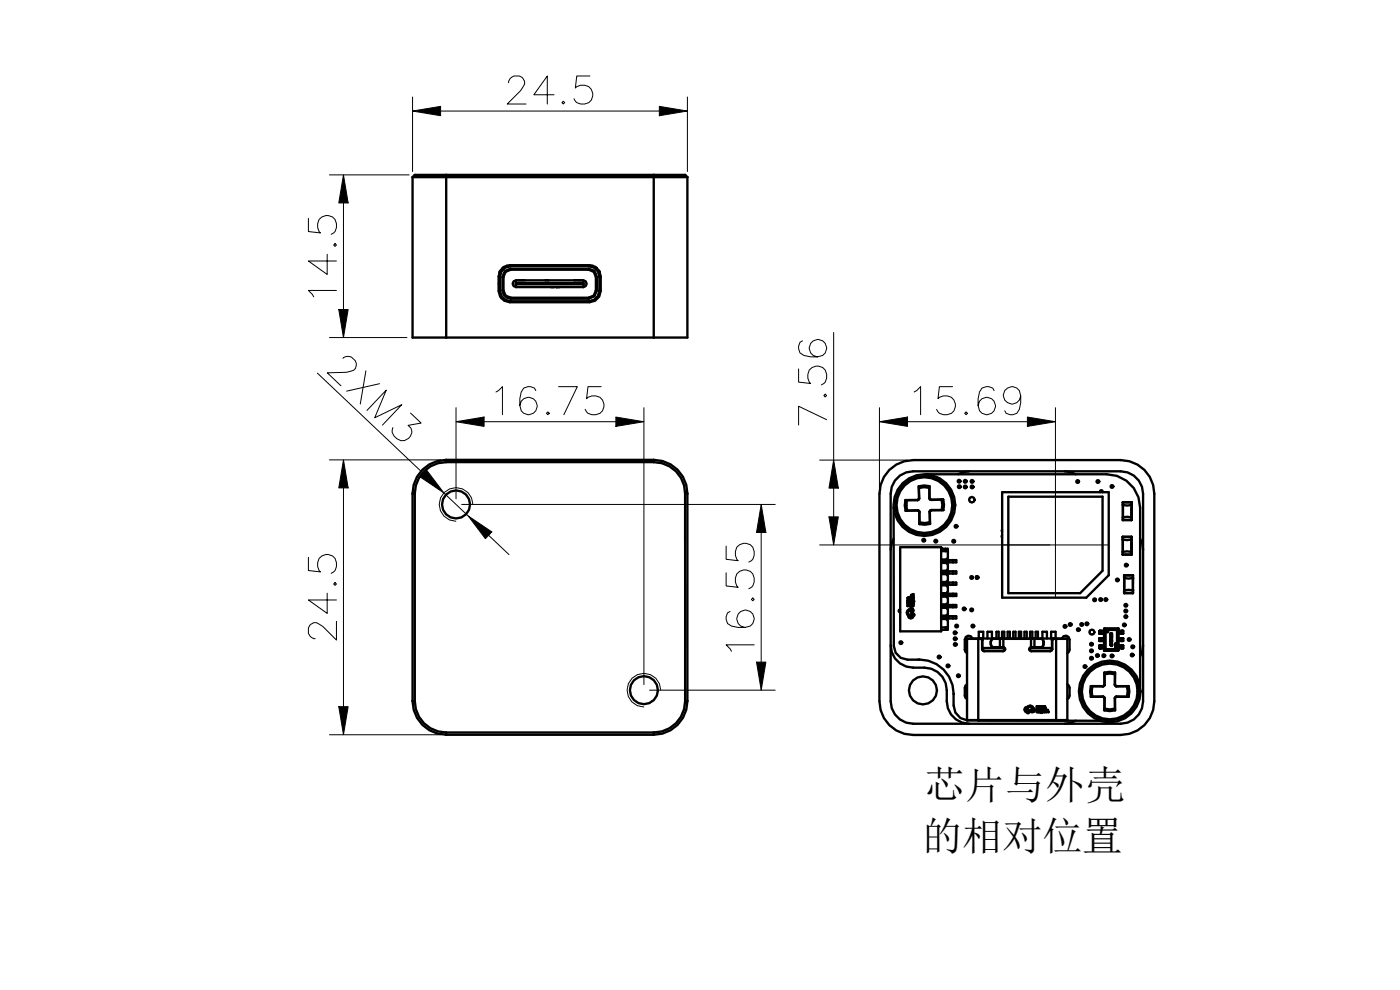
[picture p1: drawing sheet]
<svg xmlns="http://www.w3.org/2000/svg" width="297mm" height="210mm" viewBox="0 0 297 210" stroke-linecap="round" stroke-linejoin="round" font-family="sans-serif">
<defs><g id="words">
<g font-size="8.5">
<text x="196.2" y="169.5">芯片与外壳</text>
<text x="195.6" y="180.4">的相对位置</text>
</g>
</g></defs>
<g fill="none" stroke="#000" stroke-width=".5">
<path d="M87.5 37.6v34h58.3v-34M87.5 37.6h58.3M87.5 37.6l.5-.5h57.4l.4 .5M94.7 37.1v34.5M138.7 37.1v34.5M106 57.7v3.9M106 57.6v.6M106 58.8v2.8M106.1 57.4l.9-.8 1.2-.3h16.9l1.1 .3 .9 .8 .3 1.2v3.1l-.3 1.2-.9 .9-1.1 .3h-16.9l-1.2-.3-.9-.9-.3-1.2v-3.1zM106.6 56.8v.3M106.6 58.8v2.8M106.6 58.8h.2"/>
<path d="M106.7 56.8v.3M106.8 58.8v2.8M107.4 56.4h18.4M107.5 57.3l.8-.2h16.6l.8 .2 .6 .6 .2 .9v2.8l-.5 1.2-1.1 .5h-16.6l-.8-.2-.6-.7-.2-.8v-2.8l.2-.9zM108.3 56.4l-1.1 .4-.8 .8-.4 1.2M108.3 57l-1.2 .5-.5 1.3M108.3 56.4a2.14 2.14 0 0 0-2.3 2.4M108.3 57h16.6M108.3 56.4h16.6M108.3 57v.2M108.3 57.2l-1 .5-.5 1.1M108.3 57.2h16.6"/>
<path d="M109.5 59.5l-.5 .2-.2 .5 .2 .5 .5 .2M109.5 59.5h14.2M109.5 59.5v.6M115.7 59.4v.1M116.3 59.4v.1M121.8 59.4v.1M123.3 59.4v.1M123.7 59.5l.6 .2 .2 .5-.2 .5-.6 .2M123.7 59.5v.6M124.9 57l1.2 .5 .5 1.3M124.9 56.4l1.1 .4 .9 .8 .3 1.2M124.9 56.4a2.14 2.14 0 0 1 2.3 2.4"/>
<path d="M124.9 57.2l1.1 .5 .4 1.1M124.9 57v.2M126.4 58.8h.2M126.4 58.8v2.8M126.5 56.8v.3M126.6 56.8v.3M126.6 58.8v2.8M127.2 57.6v.6M127.2 58.8v2.8M127.2 57.7v3.9M105.8 60.2h.2M106 61.6l.3 1.2 .9 .9 1.1 .3"/>
<path d="M106 61.6h.1M106 61.6l.4 1.2 .8 .8 1.1 .3M106.4 63.3h.3M106.6 61.6l.2 .9 .7 .6 .8 .2M106.6 61.6h.2M106.8 61.6l.5 1.1 1 .5M108.3 64h16.6M108.3 63.3h16.6M108.3 63.9h16.6M108.3 63.9v.1M108.3 63.2v.1M108.3 63.2h16.6"/>
<path d="M109.5 60.1l-.2 .1 .2 .1M109.5 60.9h14.2M109.5 60.1h14.2M109.5 60.3h14.2M109.5 60.3v.6M116.9 60.9h.6M118.1 60.9h.6M123.7 60.1l.2 .1-.2 .1M123.7 60.3v.6M124.9 63.2v.1M124.9 63.9v.1M126.4 61.6l-.4 1.1-1.1 .5"/>
<path d="M126.4 61.6h.2M126.6 61.6l-.5 1.2-1.2 .5M127.2 61.6l-.3 1.2-.9 .8-1.1 .3M127.2 61.6h.1M127.2 61.6l-.3 1.2-.8 .9-1.2 .3M94.7 97.5a7.1 7.1 0 0 0-7.2 7.2M94.7 98a6.7 6.7 0 0 0-6.7 6.7M94.7 97.5v.5M94.7 97.5h44M94.7 98h44M138.7 97.5a7.1 7.1 0 0 1 7.1 7.2M138.7 98a6.6 6.6 0 0 1 6.6 6.7"/>
<path d="M138.7 97.5v.5M188.7 99.7l1.4-1.1 1.8-.8 1.8-.2h44a7.1 7.1 0 0 1 7.2 7.1v44.1a7.1 7.1 0 0 1-7.2 7.1h-44a7.1 7.1 0 0 1-7.1-7.1v-44.1l.2-1.8 .7-1.7zM205.6 100l-1.2 .1-1.1 .5M225.8 100l1.3 .1 1.1 .5M87.5 104.7v44M87.5 104.7h.5M88 104.7v44M145.3 104.7l.1 44M145.8 104.7v44M145.8 104.7h-.5M189.6 107.6v29.4l.4 1.5 1.1 1 1.4 .4h2.5M189.6 114.3l-.5 1.1-.2 1.2"/>
<path d="M190.9 100.9l1.3-.7 1.5-.2h44a4.8 4.8 0 0 1 4.8 4.7v44.1a4.8 4.8 0 0 1-4.8 4.7h-44a4.8 4.8 0 0 1-4.8-4.7v-44.1l.3-1.4 .7-1.4zM191 116.1h8.7v17.8h-8.7zM192.1 106.1l-.2 1.1 .2 1.1M192.1 106.1h.3M192.4 106.1a3.8 3.8 0 0 0 .1 2.2M192.4 106.1h2.3M192.5 108.3h-.4M194.7 106l-2.6 .1M194.7 106v.1M194.7 108.2l.4 .4M194.7 108.2l-2.2 .1M194.7 108.3l.3 .3"/>
<path d="M194.7 108.3h-2.6M194.7 108.2v.1M194.9 103.2l.1 2.5M194.9 103.2v.3M194.9 103.5l.1 2.2M195 105.7l-.3 .3M195 108.6v2.6M195 105.7l-.3 .4M195 105.7h.1M195.1 110.8l-.1 .4M195.1 108.6v2.2M195.1 108.6h-.1"/>
<path d="M196.4 100.6h38.4a7.1 7.1 0 0 1 7.1 7.1v37.9M197.1 105.7l.4 .4M197.2 103.5l-.1 2.2M197.2 103.5l-1.2-.2-1.1 .2M197.2 103.1l-1.2-.1-1.1 .2M197.2 103.1v2.6M197.2 103.1v.4M197.2 108.5l.1 2.3M197.2 105.7l.3 .3M197.2 105.7h-.1M197.3 108.5v2.6M197.3 108.5h-.1"/>
<path d="M197.3 110.8l-1.1 .2-1.1-.2M197.3 110.8v.3M197.3 111.1l-1.1 .2-1.2-.1M197.5 106v.1M197.5 108.2l-.3 .3M197.5 108.2h2.3M197.5 108.3l-.2 .2M197.5 108.2v.1M199.7 116.2l.2 .2M199.7 116.9h1.4v1.4l-.4 .4h-1M199.7 119.4h1l.4 .4v.9l-.4 .4h-1M199.7 116.4h1.4v.5"/>
<path d="M199.7 118.8h3.2v.5h-3.2M199.7 106l.2 1.1-.1 1.1M199.7 106l-2.2 .1M199.8 108.2h.3M200.1 105.9l.2 1.2-.2 1.1M200.1 105.9l-.4 .1M200.1 105.9l-2.6 .1M200.1 108.2l-2.6 .1M200.2 118.8v.5M200.6 116.4v.5M200.6 118.8v.5M200.8 118.8v.5"/>
<path d="M201.2 118.8v.5M202.2 118.8v.5M212.6 112.3l-.1 .3 .1 .2M212.6 104.4h22.6v17.6l-4.8 4.8h-17.8zM212.6 113.5l-.1 .3 .1 .2M213.9 105.4h20v15.7l-4.8 4.7h-15.2zM233.4 104.4l.1-.4h.3l.1 .4M238.2 117.7h1.8M238.2 114.4v.1M238.2 114.4v2.7M238.2 106.6v3.7h1.8M238.2 106.6v.5"/>
<path d="M238.2 109.7v.6h1.9M238.2 106.6h1.9M238.2 107.1h.1M238.2 107.1v2.6M238.2 117.1l.9-.2 .9 .2M238.2 113.9h1.9M238.2 113.9v3.8M238.2 117.1h.1M238.2 113.9h1.8M238.2 110.3h.1M240 114.5l-.9 .1-.9-.1M240 113.9v3.8"/>
<path d="M240 114.4v2.7M240 114.4v.1M240 117.1h.1M240 107.1l-.9 .1-.9-.1M240 109.7l-.9-.1-.9 .1M240.1 115.1h-.1M240.1 107.1l-.1 2.6M240.1 115.8h-.1M240.1 107.1h-.1M240.1 109.7h-.1M240.1 106.5l-.1 3.8M240.1 106.6v.6"/>
<path d="M240.1 107.8v.1M240.1 108v.1M240.1 108.2v.2M240.1 108.6v.6M240.1 109.6v.7M240.1 110.3h-.1M240.1 107.1h.1M241.9 114.3l.4 1.1 .2 1.2M188.9 136.9a4.8 4.8 0 0 0 4.8 4.7h2.4a4.8 4.8 0 0 1 4.7 4.8v2.4a4.8 4.8 0 0 0 4.8 4.7M191 129.3l-.4 .3 .1 .2 .3 .1M192.5 128.5h.4l.1-.2v.3zM192.5 127.6l.1 .2 .2-.2v.2h.1l.1-.2v.2h-.5z"/>
<path d="M192.5 126.8l.5-.2-.1 .1 .1 .4zM192.5 127.9l.3 .3 .1-.3a.24 .24 0 0 1 0 .4 .24 .24 0 0 1-.3 0 .24 .24 0 0 1-.1-.4zM192.6 127.2h.3l.1 .3h-.5zM192.6 126.8h.2v.1zM192.6 127.2h.3l.1 .2h-.4zM193 129.5l-.3 .1a.68 .68 0 0 0 .2 .9l.1 .3 .4 .1 .1-.2-.1-.1v-.4l-.2-.5 .2-.1 .2 .5M193 129.4l.3-.2 .2 .1 .1 .3M193 129.4v.1M193.3 128.3v.2l.3-.2-.1 .2h.2l.1-.2v.3h-.5zM193.3 126.2l.5-.2-.1 .3 .1 .2zM193.4 126.6h.3l.1 .3h-.5zM193.4 126.2h.1"/>
<path d="M193.4 126.2h.2v.1zM193.4 126.6h.3v.2h-.3zM193.5 127v.2h-.2v-.2v.2h.5v-.2l-.1 .2h-.1v-.2M193.5 128.1v.1M193.5 127.8h.1M193.6 128l-.2 .2M193.6 127h-.1M193.6 128.1h.1M193.6 130.1h.1M193.7 129.7v-.5l-.2-.2a.93 .93 0 0 0-.9 .5 .93 .93 0 0 0 .1 1 .56 .56 0 0 0 .4 .6 .56 .56 0 0 0 .6-.4l.3-.3-.4-.3M193.7 129.6l-.2 .1M193.7 127.7l-.2 .1"/>
<path d="M193.7 127.5l-.3 .1 .4-.1M193.7 127.5l-.3-.2 .4 .2M193.7 128l-.1 .1M193.7 127.5h.1M193.7 128.1l-.1 .2M193.7 127.7v.1M193.8 127.7l-.2 .2h-.2v-.2l.1 .1M193.8 128l-.4 .1M193.8 128h-.1M193.8 128l-.2 .1M193.8 128.1l-.1 .2M193.8 127.7l-.1 .2 .1-.1"/>
<path d="M193.9 127.6h.1M193.9 127.5h.1M195 139.9a7.3 7.3 0 0 1 7.3 7.3v2.4l.4 1.6 1 1.1 1.5 .5 21.2-.1M195 139.9h.1M199.7 121.8h1l.4 .3v1l-.4 .4h-1M199.7 124.2h1l.4 .3v1l-.4 .3h-1M199.7 121.2h3.2v.5h-3.2M199.7 123.6h3.2v.4h-3.2M199.7 126.5h1l.4 .4v1l-.4 .3h-1M199.7 128.9h1l.4 .4v.9l-.4 .4h-1M199.7 131.3h1l.4 .4v1.4h-1.4M199.7 126h3.2v.4h-3.2"/>
<path d="M199.7 128.3h3.2v.5h-3.2M199.7 130.7h3.2v.5h-3.2M200.2 121.2v.5M200.2 123.6v.4M200.2 126v.4M200.2 128.3v.5M200.2 130.7v.5M200.6 133.1v.5M200.6 121.2v.5M200.6 123.6v.4M200.6 126v.4M200.6 128.3v.5"/>
<path d="M200.6 130.7v.5M200.8 121.2v.5M200.8 123.6v.4M200.8 126v.4M200.8 128.3v.5M200.8 130.7v.5M201.1 133.1v.5h-1.4M201.2 121.2v.5M201.2 123.6v.4M201.2 126v.4M201.2 128.3v.5M201.2 130.7v.5"/>
<path d="M202.2 121.2v.5M202.2 123.6v.4M202.2 126v.4M202.2 128.3v.5M202.2 130.7v.5M205.1 135.5h3M205.1 135.5v17.2h21.3M206.3 135.4l-.3-.4-.6-.2-.5 .3-.2 .6v2.1l.1 .5 .3 .3M207.1 122.3v.4M207.2 122.2v.6M207.5 135.4v17.4M207.6 135.4v-1.4h1v1.4"/>
<path d="M208.1 135.5l.2 .3M208.1 135.5h.2v.3M208.3 137.7l.2 .3 .3 .1M208.3 135.8v1.9M208.3 137.7h.1M208.4 137.7l.4 .4M208.4 135.4v2.3M208.8 138.1h4M208.8 138.1h.1M209.5 135.4v-1.4h.9v1.4M210.2 136.6l.1 .5 .4 .2h2.1M210.2 136.2v.4"/>
<path d="M210.2 136.6h.1M210.2 136.2h.1M210.2 136.6l.1 .4 .3 .3h2.2M210.6 135.5l-.3 .2-.1 .5M210.6 135.5l-.3 .3-.1 .4M210.6 135.5h10.3l.4 .3 .1 .4M210.7 137.3h-.1M211.4 135.4v-1.4h.5v1.4M212.2 135.4l-.1 1.9M212.2 137.3h-.1M212.6 135.4v-1.4h.5v1.4M212.8 138.1h.1"/>
<path d="M212.8 138.1h-4M212.8 137.3h.1M212.8 137.3l.4 .4M212.8 137.3l.3 .1 .1 .3M212.8 135.4v1.9M213.1 137.4l-4.7 .1M213.2 137.7l-.4 .4M213.2 137.7h.1M213.2 137.7l-.1 .3-.3 .1M213.8 135.4v-1.4h.4v1.4M215 135.4v-1.4h.4v1.4M216.1 135.4v-1.4h.5v1.4"/>
<path d="M217.3 135.4v-1.4h.5v1.4M218.3 137.7l.2 .3 .3 .1M218.3 137.7h.1M218.4 137.7l.4 .4M218.5 137.4l4.7 .1M218.5 135.4v-1.4h.5v1.4M218.7 135.4v1.9M218.7 137.3l-.3 .1-.1 .3M218.7 137.3l-.3 .4M218.7 137.3h.1M218.8 138.1h4M218.8 137.3h-.1"/>
<path d="M218.8 138.1h.1M218.8 137.3h2.1M218.8 137.3h.1M219.4 135.5v1.8M219.4 135.4v.1M219.7 135.4v-1.4h.5v1.4M220.9 135.4l.4 .3 .1 .5M220.9 137.3h-2.1M220.9 137.3h.1M220.9 135.4v.1M221.1 135.4v-1.4h1v1.4M221.4 136.6l-.1 .4-.4 .3"/>
<path d="M221.4 136.2v.4M221.4 136.6h.1M221.4 136.2h.1M221.4 136.6l-.1 .5-.4 .2M222.8 138.1h-4M222.8 138.1h.1M223 135.4v-1.4h.9v1.4M223.2 137.7l-.4 .4M223.2 135.4v2.3M223.2 137.7h.1M223.2 137.7l-.1 .3-.3 .1M223.2 135.8v1.9"/>
<path d="M223.5 135.5l-.3 .3M223.5 135.5h-.2l-.1 .3M223.5 135.5h2.9v17.2M224 135.4v17.4M225.3 135.4l.3-.4 .6-.2 .5 .3 .2 .6v2.1l-.1 .5-.4 .3M226.4 135.4l-21.3 .1M226.4 135.4v.1M233.2 137.5h1M233.2 133.8h1M233.2 134.4h1M233.2 135.4h1M233.2 135.9h1"/>
<path d="M233.2 133.8v.6M233.2 135.4v.5M233.2 136.9v.6M233.3 136.9h.1M233.3 135.9l.9 .1M233.3 137.5h.9M233.3 134.4h.1M233.4 136.9v.6M233.4 133.8v.6M233.4 134.4h.1M233.4 135.4v.6M233.4 136.9h.1"/>
<path d="M233.5 133.8v.6M233.5 135.4v.5M233.5 136.9v.6M233.5 135.9v.1M233.5 137.5h.1M233.6 133.8v.6M233.6 135.4v.5M233.6 136.9v.6M233.6 135.9v.1M233.6 137.5h.1M234.2 133.8v.6M234.2 135.4v.6"/>
<path d="M234.2 136.9v.6M234.2 133.8h-1M234.2 135.4h-.9M234.2 136.9h-1M234.2 133.4v4.5l.2-.2M234.2 133.4l.2 .2M234.3 133.3l-.1 .1M234.3 137.9l-.1 .1M234.3 133.3h2.9l-.2 .2M234.3 133.3l.2 .2M234.4 133.6v4.1M234.4 137.7h2.7"/>
<path d="M234.4 133.6h2.7M234.5 137.8l-.2 .2h2.9M234.5 133.5h2.5M234.5 137.8h2.5M234.5 133.5v4.3M234.5 137.7l-.1 .1M234.5 133.5l-.1 .1M235.6 134.8l.1 .2 .2-.2M235.6 134.8l.1-.2 .2 .2M235.6 136.1l.1 .1M235.6 135.6h.1M235.6 136.9h.3"/>
<path d="M235.6 136.8v.1M235.6 134.5h.1M235.6 136.1h.1M235.6 134.8l.1-.1 .2 .1M235.6 134.8l.1 .1 .2-.1M235.7 134.5h-.1M235.7 135.6l-.1 .1M235.7 136.1l-.1 .1M235.7 135.9h-.1M235.7 136.6l-.1 .1M235.7 135.9l-.1 .1M235.7 135.9h.2"/>
<path d="M235.7 136.6h-.1l.1-.1 .2 .2M235.7 135.8l-.1 .1 .1-.1 .2 .1M235.7 136.6l.2 .1M235.7 135.3v.1zM235.7 136.3v.2zM235.7 136.9l.1 .1 .1-.1M235.7 135.5h.1M235.7 136.1v.1M235.7 136.9h.1M235.8 135.5l-.1 .2M235.8 136.1h-.1M235.8 136.6l-.1 .1"/>
<path d="M235.8 135.8l-.1 .1M235.8 135.9l-.1 .1M235.8 136.9l-.1 .1M235.8 134.4l-.1 .1M235.8 136.1v.1M235.8 134.4l-.1 .2-.1-.1M235.9 135.5h.1M235.9 136.1h.1M235.9 135h.1M235.9 135v.2M235.9 135.2h.1M235.9 135.1h-.3h.3"/>
<path d="M235.9 136.9l-.1 .1M235.9 135.9h.1M235.9 135.5l-.1 .1M235.9 136.1l-.1 .1M235.9 134.5h.1M235.9 135.5v.1M235.9 134.4h.1M235.9 136.7h.1M236.6 136.8h.1M236.6 137.4h.1M236.6 137.5h.1M236.6 136.8v.1"/>
<path d="M236.6 136.6l-.1 .1M236.7 136.5l-.2 .1M236.7 136.5l-.1 .1M236.7 137.2h.1M236.7 137.2v.1M236.7 137.1h.1M236.7 137.3h.1M236.7 136.5l-.1 .3M236.7 137.3v.1M236.7 136.5h.1M236.8 137.1h-.1M236.8 137.3h-.1"/>
<path d="M236.8 136.7h-.1M236.8 136.5l-.1 .1M236.8 137.1h.1M236.8 137.4h-.1M236.8 136.7l-.2 .2M236.8 137.3h.1M236.8 137.2v.1M236.8 136.7h.1M237 137.8l.2 .2M237 133.5v4.3M237.1 133.6l.2-.2v4.5M237.1 133.6v4.1"/>
<path d="M237.1 133.5l-.1 .1M237.1 137.7l.2 .2M237.1 137.7l-.1 .1M237.3 133.3l-.1 .1M237.3 137.9l-.1 .1M237.3 137.5h1M237.3 133.8h.9M237.3 133.8h1v.6M237.3 135.4h1v.5M237.3 135.4h.9M237.3 136h.9M237.3 135.9h1"/>
<path d="M237.3 136.9h1M237.3 137.5h.9M237.3 133.8v.6M237.3 135.4v.6M237.3 136.9v.6M237.9 133.8v.6M237.9 134.4h.1M237.9 135.4v.6M237.9 136.9v.6M237.9 136.9h.1M238 134.4h.1M238 133.8v.6"/>
<path d="M238 135.4v.6M238 136.9v.6M238 136.9h.1M238.1 135.4v.6M238.1 134.4h.1M238.1 133.8v.6M238.1 136.9v.6M238.1 136.9h.1M238.2 133.8v.6M238.2 135.4v.6M238.2 136.9v.6M238.2 134.4h.1"/>
<path d="M238.2 136.9h.1M238.3 134.4h-.1M238.3 133.8h-.1M238.3 136.9v.6M238.3 135.9l-.1 .1M238.3 135.4h-.1M238.3 137.5h-.1M238.3 136.9h-.1M238.3 134.4h-1M238.5 122.1h1.9v3.7M238.5 125.8h1.9M238.5 122.1v.5"/>
<path d="M238.5 125.2v.6M238.5 122.6h.1M238.5 125.2l.9-.1 .9 .1M238.5 122h1.8v.6M238.5 122v3.8M238.5 125.2h.1M238.5 122v.1M240.3 122.6l-.9 .1-.9-.1v2.6M240.3 125.2l.1 .6M240.3 122.6v2.6M240.3 125.1h.1M240.3 122.7h.1"/>
<path d="M240.3 125.2h.1M240.3 122.6h.1M240.4 122.6h.1M240.4 122l-.1 .1M240.4 125.2h.1M242.5 136.9l-.2 1.2-.4 1.1M87.5 148.7a7.1 7.1 0 0 0 7.2 7.2M87.5 148.7h.5M88 148.7a6.7 6.7 0 0 0 6.7 6.7M94.7 155.4v.5M94.7 155.9h44M94.7 155.4h44"/>
<path d="M138.7 155.4v.5M145.4 148.7a6.7 6.7 0 0 1-6.7 6.7M145.4 148.7h.4M145.8 148.7a7.1 7.1 0 0 1-7.1 7.2M205.1 145.1l-.3 .4-.1 .4v1.7l.1 .4 .3 .3M205.2 152.7l-.1 .1M207.5 152.8l25.9 .1M218.4 150.9l-.1 .3a.65 .65 0 0 1-.9-.4 .65 .65 0 0 1 .5-.8 .8 .8 0 0 1 1.3 .1l.2 .2 .1 .5-.2 .2-.4 .1M218.4 150.9h.1M218.9 151l-.1 .1M218.9 150.9l-.1 .1M219 150.3l-.1-.3a.68 .68 0 0 0-.9 .2l-.3 .1-.1 .4 .2 .1 .1-.1h.4l.5-.2 .1 .2-.5 .2"/>
<path d="M219 150.3h.1M219.1 150.3l.2 .3-.1 .2-.3 .1M219.9 149.8l.1 .4 .2 .1h-.3zM219.9 150.6h.3h-.2v.2h.2l-.2 .2 .2 .1h-.3zM220.3 151l.2-.1-.2 .2M220.3 150.2v-.3h.3a.22 .22 0 0 0-.3 0 .22 .22 0 0 0 0 .3 .22 .22 0 0 0 .3 0h-.2M220.3 151h.1M220.4 151h-.1M220.4 150.8h-.1l.2-.1v.4h-.1M220.4 150.2h-.1M220.5 150.8l-.3 .2M220.5 150.8h-.1"/>
<path d="M220.6 151h.1M220.7 149.8h.2l-.2 .1v.1h.2l-.2 .2 .2 .1h-.2zM220.7 150.8h.1M220.7 150.8l.1-.1h-.2v.2l.1-.1M220.7 150.9v.2M220.8 150.9h-.1M220.8 150.9l-.2 .2M220.9 151.2h.1M221 149.8a.27 .27 0 0 1 .4 .3 .27 .27 0 0 1-.4 .2zM221 151l-.1-.3v.5M221 151h.1M221 151l.2-.3-.3 .5"/>
<path d="M221.1 149.9a.2 .2 0 0 1 .2 .2 .2 .2 0 0 1-.2 .1zM221.3 150.6h.2h-.2v.2h.2l-.2 .2 .2 .1h-.2zM221.6 149.8l.3 .5-.1-.1-.4 .1zM221.6 150.6a.27 .27 0 0 1 .4 .2 .27 .27 0 0 1-.4 .3zM221.6 149.9l.1 .2h-.1zM221.7 149.9h-.1M221.7 150.6a.2 .2 0 0 1 .2 .2 .2 .2 0 0 1-.2 .2zM222.2 150.6l.3 .5-.1-.2-.4 .2zM222.2 150.7l.1 .2h-.1zM222.3 150.6l-.1 .1M226.4 145.1l.4 .4 .1 .4v1.7l-.1 .4-.4 .3M228.2 152.9l-1.1 .5-1.3 .1"/>
<path d="M231.4 147.8h2.6M231.4 145.5l-.1 1.2 .1 1.1M231.4 145.5l.4 .1M231.4 145.5h2.6M231.8 147.8h-.4M231.8 145.6a3.8 3.8 0 0 0 0 2.2M231.8 145.6h2.2M234 147.7l.4 .4M234 147.8l.3 .3M234 147.7v.1M234 147.7l-2.2 .1M234 145.5v.1"/>
<path d="M234.3 150.7l1.1 .1 1.2-.1M234.3 148.1h.1M234.3 148.1v2.6M234.3 145.3l-.3 .2M234.3 145.3h.1M234.3 142.7l1.1-.2 1.2 .2M234.3 142.7v2.6M234.3 142.7v.3M234.3 150.3l1.1 .2 1.1-.2M234.3 150.3v.4M234.3 143l1.1-.1 1.1 .1M234.3 143l.1 2.3"/>
<path d="M234.4 148.1l-.1 2.2M234.4 145.3l-.4 .3M236.5 148.1v2.2M236.5 148.1h.1M236.5 145.3l.3 .3M236.5 145.3h.1M236.5 150.3l.1 .4M236.5 143v2.3M236.6 148.1v2.6M236.6 145.3l.2 .2M236.6 142.7v2.6M236.6 142.7l-.1 .3"/>
<path d="M236.8 147.8l-.2 .3M236.8 147.7l-.3 .4M236.8 147.7l2.3 .1M236.8 147.8h2.6M236.8 147.7v.1M236.8 145.5v.1M236.8 145.5h2.6M239.1 147.8h.3M239.1 145.6l.1 1.1-.1 1.1M239.1 145.6h-2.3M239.4 145.5l.2 1.2-.2 1.1M239.4 145.5l-.3 .1"/>
<circle cx="96.7" cy="107" r="2.97"/>
<circle cx="196" cy="114.6" r=".3"/>
<circle cx="196.1" cy="107.1" r="6.1"/>
<circle cx="196.1" cy="107.1" r="6.5"/>
<circle cx="196.1" cy="107.1" r="5.9"/>
<circle cx="198.5" cy="114.8" r=".3"/>
<circle cx="202.3" cy="114.8" r=".3"/>
<circle cx="202.8" cy="111.6" r=".3"/>
<circle cx="203.5" cy="102.1" r=".3"/>
<circle cx="203.5" cy="103.2" r=".3"/>
<circle cx="204.8" cy="102.1" r=".3"/>
<circle cx="204.8" cy="103.3" r=".3"/>
<circle cx="206.2" cy="106" r=".6"/>
<circle cx="206.2" cy="102.1" r=".3"/>
<circle cx="206.2" cy="103.3" r=".3"/>
<circle cx="228.6" cy="102.1" r=".3"/>
<circle cx="232.9" cy="102.1" r=".3"/>
<circle cx="235.9" cy="103.2" r=".3"/>
<circle cx="238.9" cy="119.9" r=".3"/>
<circle cx="191.1" cy="136.3" r=".3"/>
<circle cx="193.6" cy="130.4" r=".13"/>
<circle cx="199.2" cy="139.4" r=".3"/>
<circle cx="202.6" cy="134.2" r=".3"/>
<circle cx="202.6" cy="135.5" r=".3"/>
<circle cx="202.7" cy="136.7" r=".3"/>
<circle cx="202.9" cy="132.8" r=".3"/>
<circle cx="204.5" cy="129.2" r=".3"/>
<circle cx="206.1" cy="122.5" r=".3"/>
<circle cx="206.1" cy="129.4" r=".3"/>
<circle cx="206.4" cy="132.8" r=".3"/>
<circle cx="207.3" cy="122.5" r=".3"/>
<circle cx="225.9" cy="132.9" r=".3"/>
<circle cx="227" cy="132.5" r=".3"/>
<circle cx="228.8" cy="133.6" r=".3"/>
<circle cx="229.5" cy="132.5" r=".3"/>
<circle cx="230.6" cy="132.3" r=".3"/>
<circle cx="231.5" cy="139.6" r=".3"/>
<circle cx="231.5" cy="138.1" r=".3"/>
<circle cx="231.5" cy="136.7" r=".3"/>
<circle cx="231.6" cy="134.1" r=".54"/>
<circle cx="232.2" cy="127.2" r=".3"/>
<circle cx="232.8" cy="139.1" r=".3"/>
<circle cx="233.5" cy="127.2" r=".3"/>
<circle cx="234.2" cy="139.1" r=".3"/>
<circle cx="234.6" cy="127.2" r=".3"/>
<circle cx="234.9" cy="134" r=".18"/>
<circle cx="235.9" cy="139.1" r=".3"/>
<circle cx="237" cy="123" r=".3"/>
<circle cx="238.5" cy="132.6" r=".3"/>
<circle cx="238.8" cy="130.8" r=".3"/>
<circle cx="238.8" cy="128.4" r=".3"/>
<circle cx="238.8" cy="129.6" r=".3"/>
<circle cx="239.5" cy="135.7" r=".3"/>
<circle cx="240.2" cy="138.9" r=".3"/>
<circle cx="240.3" cy="137.2" r=".3"/>
<circle cx="136.6" cy="146.4" r="2.97"/>
<circle cx="195.8" cy="146.4" r="2.97"/>
<circle cx="201.1" cy="141.2" r=".3"/>
<circle cx="203.3" cy="143.3" r=".3"/>
<circle cx="218.1" cy="151" r=".13"/>
<circle cx="230.2" cy="141.4" r=".3"/>
<circle cx="235.4" cy="146.7" r="5.9"/>
<circle cx="235.4" cy="146.7" r="6.5"/>
<circle cx="235.4" cy="146.7" r="6.1"/>
</g>
<g fill="none" stroke="#000" stroke-width=".21">
<path d="M107.9 17.5a1.6 1.6 0 0 1 1.1-1.4h1.2a1.48 1.48 0 0 1 .8 2.3l-.5 .8-2.9 2.9h4M125.2 16.1h-2.8l-.3 2.6a2.12 2.12 0 0 1 3.1-.1 2.12 2.12 0 0 1-.3 3.2 2.19 2.19 0 0 1-3.1-.9M69.9 37.1h16.9M72.9 37.1l1 5.9h-2zM87.5 23.6l6-1v1.9zM87.5 20.6v15.8M93.5 23.6h46.4M117.5 20.1h-4.2l2.8-4v6M119.2 21.8l.3-.3 .3 .3-.3 .3zM139.9 22.6l5.9 1-5.9 .9zM145.8 20.6v15.8M65.4 46.3v2.8l2.6 .3a2.12 2.12 0 0 1-.1-3.1 2.12 2.12 0 0 1 3.2 .3 2.19 2.19 0 0 1-.9 3.1"/>
<path d="M69.4 53.9v4.3l-4-2.8h6M71.1 51.7l.3 .3-.3 .3-.3-.3zM72.9 43v22.7M67.3 79.1l22.5 21.4M69.9 71.6h16.4M71.4 61.6h-6l.9 .8 .3 .6M71.9 65.7h2l-1 5.9zM72.8 76a1.6 1.6 0 0 1 1.8-.3l.8 .8a1.48 1.48 0 0 1-1 2.2l-.9 .3-4.1 .1 2.9 2.7M77.6 78.7l-1.2 7M169.4 78.3v2.8l2.6 .3a2.12 2.12 0 0 1-.1-3.2 2.12 2.12 0 0 1 3.2 .3 2.19 2.19 0 0 1-.9 3.1M170.2 72.3l-.5 .3a1.89 1.89 0 0 0 .8 2.8l1.5 .3h1.4a1.85 1.85 0 0 1-1.6-2.5 1.85 1.85 0 0 1 2.9-.8 1.85 1.85 0 0 1-.2 3l-1.1 .3M176.9 70.5v27.1"/>
<path d="M69.9 97.5h23.6M72.9 97.5l1 6h-2zM77.9 87.1l4-4.4-2.4 5.9 5.7-2.7-4.1 4.3M80.5 81.4l-7 1.6M87.1 87.6l2.2 2.1-2.7 .5a1.76 1.76 0 0 1 .7 1.9 1.76 1.76 0 0 1-1.5 1.4 2.17 2.17 0 0 1-2.5-2.8M90.5 99.7l3.7 4.8-5-3.3zM96.7 89.5l6-1v1.9zM96.7 86.5v19.3M102.7 89.5h27.9M105.2 83.1l.6-.2 .8-.9v6M113.7 82.9l-.3-.6a1.89 1.89 0 0 0-2.8 .8l-.3 1.5v1.4a1.85 1.85 0 0 1 2.5-1.6 1.85 1.85 0 0 1 .8 2.9 1.85 1.85 0 0 1-3-.2l-.3-1.1M115.9 87.7l.3-.3 .3 .3-.3 .3z"/>
<path d="M118.5 82h4l-2.9 6M127.5 82h-2.8l-.3 2.6a2.12 2.12 0 0 1 3.2-.1 2.12 2.12 0 0 1-.3 3.2 2.19 2.19 0 0 1-3.2-.9M130.6 88.5l6 1-6 .9zM136.6 86.5v58.7M173.9 97.6h18.6M175.1 83.6l.3 .3-.3 .3-.3-.3zM175.4 89l-6-2.8v4M176.9 97.6l.9 5.9h-1.9zM186.6 89.5l5.9-1v1.9zM186.6 86.5v17M192.5 89.5h25.5M193.9 83.1l.6-.2 .8-.9v6"/>
<path d="M202.1 82h-2.8l-.3 2.6a2.12 2.12 0 0 1 3.1-.1 2.12 2.12 0 0 1-.3 3.2 2.19 2.19 0 0 1-3.1-.9M204.6 87.7l.3-.3 .3 .3-.3 .3zM210.9 82.9l-.3-.6a1.89 1.89 0 0 0-2.8 .8l-.3 1.5v1.4a1.85 1.85 0 0 1 2.5-1.6 1.85 1.85 0 0 1 .8 2.9 1.85 1.85 0 0 1-3-.2l-.3-1.1M216.5 84l-.3-1.1a1.85 1.85 0 0 0-2.9-.2 1.85 1.85 0 0 0 .7 2.9 1.85 1.85 0 0 0 2.5-1.6v1.4l-.3 1.4a1.87 1.87 0 0 1-2.8 .9l-.3-.6M218 88.5l5.9 1-5.9 .9zM223.9 86.5v40.3M65.4 118.2v2.8l2.6 .3a2.12 2.12 0 0 1-.1-3.1 2.12 2.12 0 0 1 3.2 .3 2.19 2.19 0 0 1-.9 3.1M72.9 103.5v46.4M94.2 104.5l5.1 5M97.9 107h66.6M99.3 109.5l5 3.3-1.3 1.5zM100.3 107a3.6 3.6 0 0 0-3.5-3.6 3.6 3.6 0 0 0-3.6 3.6 3.6 3.6 0 0 0 3.5 3.6"/>
<path d="M103.7 113.5l4.3 4.1M154 115.8v2.8l2.6 .3a2.12 2.12 0 0 1 0-3.1 2.12 2.12 0 0 1 3.1 .3 2.19 2.19 0 0 1-.8 3.1M161.5 107l1 6h-2zM161.5 113v27.4M173.9 115.6h61.3M175.9 109.6h1.9l-.9 6zM176.9 103.5v6.1M69.4 125.8v4.3l-4-2.8h6M71.1 123.6l.3 .3-.3 .3-.3-.3zM71.4 131.8v4l-2.9-2.9-.8-.5a1.39 1.39 0 0 0-2.3 .8v1.1a1.6 1.6 0 0 0 1.5 1.2M154 121.5v2.8l2.6 .3a2.12 2.12 0 0 1 0-3.2 2.12 2.12 0 0 1 3.1 .3 2.19 2.19 0 0 1-.8 3.2M154.9 129.7l-.6 .3a1.89 1.89 0 0 0 .9 2.8l1.4 .3h1.4a1.85 1.85 0 0 1-1.6-2.5 1.85 1.85 0 0 1 2.9-.8 1.85 1.85 0 0 1-.1 3l-1.2 .3"/>
<path d="M159.7 126.8l.3 .3-.3 .3-.3-.3zM160 136.8h-6l.9 .8 .3 .6M69.9 155.9h23.6M71.9 149.9h2l-1 6zM137.8 146.4h26.7M140.2 146.4a3.6 3.6 0 0 0-3.6-3.6 3.6 3.6 0 0 0-3.6 3.6 3.6 3.6 0 0 0 3.6 3.6M160.5 140.4h2l-1 6z"/>
</g>
<g fill="#000">
<path d="M87.5 23.6l6-1v1.9zM139.9 22.6l5.9 1-5.9 .9zM72.9 37.1l1 5.9h-2zM71.9 65.7h2l-1 5.9zM96.7 89.5l6-1v1.9zM130.6 88.5l6 1-6 .9zM186.6 89.5l5.9-1v1.9zM218 88.5l5.9 1-5.9 .9zM72.9 97.5l1 6h-2zM90.5 99.7l3.7 4.8-5-3.3zM99.3 109.5l5 3.3-1.3 1.5zM161.5 107l1 6h-2z"/>
<path d="M175.9 109.6h1.9l-.9 6zM176.9 97.6l.9 5.9h-1.9zM71.9 149.9h2l-1 6zM160.5 140.4h2l-1 6z"/>
</g>
<use href="#words"/>
</svg>
